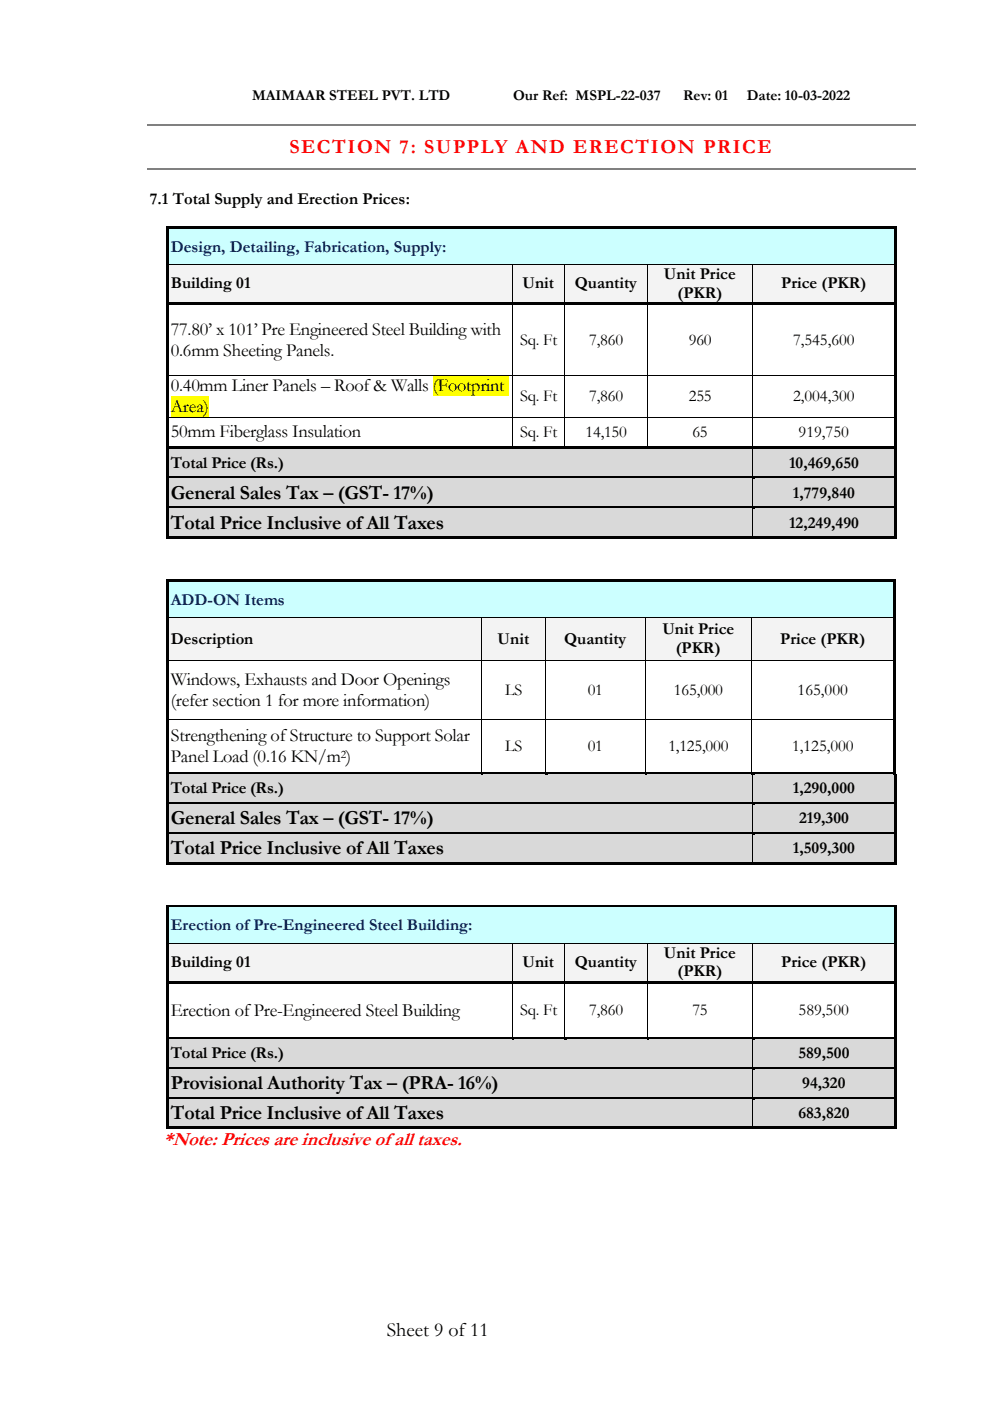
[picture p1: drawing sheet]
<svg xmlns="http://www.w3.org/2000/svg" width="210mm" height="297mm" viewBox="0 0 210 297" stroke-linecap="round" stroke-linejoin="round" font-family="sans-serif">
<defs><g id="words">
<text font-size="4.2" fill="#f00" x="61.3" y="32.4">SECTION 7: SUPPLY AND ERECTION PRICE</text>
<g font-size="4.2">
<text x="36.2" y="105.7">General Sales Tax – (GST- 17%)</text>
<text x="36.2" y="112.1">Total Price Inclusive of All Taxes</text>
<text x="36.2" y="174.7">General Sales Tax – (GST- 17%)</text>
<text x="36.2" y="181.1">Total Price Inclusive of All Taxes</text>
<text x="36.2" y="230.8">Provisional Authority Tax – (PRA- 16%)</text>
<text x="36.2" y="237.2">Total Price Inclusive of All Taxes</text>
<text x="82" y="283.2">Sheet 9 of11</text>
</g>
<text font-size="4.1" fill="#f00" x="34.7" y="242.7">*Note: Prices are inclusive of all taxes.</text>
<g font-size="3.9">
<text x="36.2" y="71">77.80’ x 101’ Pre Engineered Steel Building with</text>
<text x="36.2" y="75.4">0.6mm Sheeting Panels.</text>
<text x="36.2" y="82.9">0.40mm Liner Panels – Roof &amp; Walls</text>
<text x="91.8" y="82.9">(Footprint</text>
<text x="36.2" y="87.3">Area)</text>
<text x="36.2" y="92.7">50mm Fiberglass Insulation</text>
<text x="36.2" y="145.2">Windows, Exhausts and Door Openings</text>
<text x="36.2" y="149.6">(refer section 1 for more information)</text>
<text x="36.2" y="157.1">Strengthening of Structure to Support Solar</text>
<text x="36.2" y="161.5">Panel Load (0.16 KN/m )</text>
<text x="36.2" y="215.2">Erection of Pre-Engineered Steel Building</text>
</g>
<g font-size="3.5">
<text x="31.8" y="43.1">7.1 Total Supply and Erection Prices:</text>
<text x="140.7" y="59.1">Unit Price</text>
<text x="36.2" y="61.1">Building 01</text>
<text x="110.8" y="61.1">Unit</text>
<text x="121.8" y="61.1">Quantity</text>
<text x="143.6" y="63.1">(PKR)</text>
<text x="165.6" y="61.1">Price (PKR)</text>
<text x="110.3" y="73">Sq. Ft</text>
<text x="124.9" y="73">7,860</text>
<text x="146" y="73">960</text>
<text x="168.1" y="73">7,545,600</text>
<text x="110.3" y="85">Sq. Ft</text>
<text x="124.9" y="85">7,860</text>
<text x="146" y="85">255</text>
<text x="168.1" y="85">2,004,300</text>
<text x="110.3" y="92.6">Sq. Ft</text>
<text x="124.1" y="92.6">14,150</text>
<text x="146.8" y="92.6">65</text>
<text x="169.3" y="92.6">919,750</text>
<text x="36.2" y="99.1">Total Price (Rs.)</text>
<text x="167.3" y="99.1">10,469,650</text>
<text x="168.1" y="105.5">1,779,840</text>
<text x="167.3" y="111.8">12,249,490</text>
<text x="36.2" y="136.4">Description</text>
<text x="105.5" y="136.4">Unit</text>
<text x="119.6" y="136.4">Quantity</text>
<text x="140.4" y="134.4">Unit Price</text>
<text x="165.4" y="136.4">Price (PKR)</text>
<text x="143.2" y="138.4">(PKR)</text>
<text x="107" y="147.3">LS</text>
<text x="124.6" y="147.3">01</text>
<text x="142.9" y="147.3">165,000</text>
<text x="169.1" y="147.3">165,000</text>
<text x="107" y="159.2">LS</text>
<text x="124.6" y="159.2">01</text>
<text x="141.7" y="159.2">1,125,000</text>
<text x="167.9" y="159.2">1,125,000</text>
<text x="36.2" y="168.2">Total Price (Rs.)</text>
<text x="168.1" y="168.2">1,290,000</text>
<text x="169.4" y="174.5">219,300</text>
<text x="168.1" y="180.9">1,509,300</text>
<text x="140.7" y="203">Unit Price</text>
<text x="36.2" y="205">Building 01</text>
<text x="110.8" y="205">Unit</text>
<text x="121.8" y="205">Quantity</text>
<text x="143.6" y="207">(PKR)</text>
<text x="165.6" y="205">Price (PKR)</text>
<text x="110.3" y="215.1">Sq. Ft</text>
<text x="124.9" y="215.1">7,860</text>
<text x="146.8" y="215.1">75</text>
<text x="169.3" y="215.1">589,500</text>
<text x="36.2" y="224.3">Total Price (Rs.)</text>
<text x="169.2" y="224.3">589,500</text>
<text x="170" y="230.6">94,320</text>
<text x="169.2" y="237">683,820</text>
</g>
<g font-size="3.5" fill="#002060">
<text x="36.2" y="53.3">Design, Detailing, Fabrication, Supply:</text>
<text x="36.2" y="128.1">ADD-ON Items</text>
<text x="36.2" y="197.2">Erection of Pre-Engineered Steel Building:</text>
</g>
<g font-size="3.2">
<text x="53.4" y="21.3">MAIMAAR STEEL PVT. LTD</text>
<text x="108.8" y="21.3">Our Ref: MSPL-22-037</text>
<text x="144.8" y="21.3">Rev: 01</text>
<text x="158.3" y="21.3">Date: 10-03-2022</text>
</g>
<text font-size="2.5" x="72.2" y="160.6">2</text>
</g></defs>
<path d="M31.3 26.5h162.8M31.3 35.7h162.8" fill="none" stroke="#808080" stroke-width=".25"/>
<g fill="#cff">
<path d="M35.9 48.6h153.6v7.4h-153.6z" fill-rule="evenodd"/>
<path d="M36.2 50.3h152.9v4h-152.9z" fill-rule="evenodd"/>
</g>
<g fill="#000">
<path d="M35.3 48.1h.5v.5h-.5z" fill-rule="evenodd"/>
<path d="M35.3 48.1h.5v.5h-.5z" fill-rule="evenodd"/>
<path d="M35.3 48.6h.5v7.4h-.5z" fill-rule="evenodd"/>
<path d="M35.8 48.1h153.7v.5h-153.7z" fill-rule="evenodd"/>
<path d="M189.5 48.1h.5v.5h-.5z" fill-rule="evenodd"/>
<path d="M189.5 48.1h.5v.5h-.5z" fill-rule="evenodd"/>
<path d="M189.5 48.6h.5v7.4h-.5z" fill-rule="evenodd"/>
</g>
<path d="M35.8 48.6h153.7" fill="none" stroke="#cff" stroke-width=".21"/>
<g fill="#f3f3f3">
<path d="M35.9 56.1h72.7v8h-72.7z" fill-rule="evenodd"/>
<path d="M36.2 58.1h71.8v4h-71.8z" fill-rule="evenodd"/>
<path d="M108.7 56.1h11v8h-11z" fill-rule="evenodd"/>
<path d="M109.2 58.1h9.9v4h-9.9z" fill-rule="evenodd"/>
<path d="M119.8 56.1h17.4v8h-17.4z" fill-rule="evenodd"/>
<path d="M120.4 58.1h16.1v4h-16.1z" fill-rule="evenodd"/>
<path d="M137.2 56.1h22.3v8h-22.3z" fill-rule="evenodd"/>
<path d="M137.8 56.1h21.2v4h-21.2z" fill-rule="evenodd"/>
<path d="M137.8 60.1h21.2v4h-21.2z" fill-rule="evenodd"/>
<path d="M159.6 56.1h29.9v8h-29.9z" fill-rule="evenodd"/>
<path d="M160.2 58.1h28.9v4h-28.9z" fill-rule="evenodd"/>
</g>
<g fill="#000">
<path d="M35.3 56l.5 .1z" fill-rule="evenodd"/>
<path d="M108.6 56l.1 .1z" fill-rule="evenodd"/>
<path d="M119.7 56l.1 .1z" fill-rule="evenodd"/>
<path d="M137.1 56l.1 .1z" fill-rule="evenodd"/>
<path d="M159.5 56l.1 .1z" fill-rule="evenodd"/>
<path d="M189.5 56l.5 .1z" fill-rule="evenodd"/>
<path d="M35.3 56.1h.5v8h-.5z" fill-rule="evenodd"/>
<path d="M35.3 64.1h.5v.5h-.5z" fill-rule="evenodd"/>
<path d="M35.3 64.6h.5v14.8h-.5z" fill-rule="evenodd"/>
<path d="M35.8 64.1h72.8v.5h-72.8z" fill-rule="evenodd"/>
<path d="M108.6 64.1h.5v.5h-.5z" fill-rule="evenodd"/>
<path d="M109.1 64.1h10.6v.5h-10.6z" fill-rule="evenodd"/>
<path d="M119.7 64.1h.5v.5h-.5z" fill-rule="evenodd"/>
<path d="M120.2 64.1h16.9v.5h-16.9z" fill-rule="evenodd"/>
<path d="M137.1 64.1h.6v.5h-.6z" fill-rule="evenodd"/>
<path d="M137.7 64.1h21.8v.5h-21.8z" fill-rule="evenodd"/>
<path d="M159.5 64.1h.6v.5h-.6z" fill-rule="evenodd"/>
<path d="M160.1 64.1h29.4v.5h-29.4z" fill-rule="evenodd"/>
<path d="M189.5 56.1h.5v8h-.5z" fill-rule="evenodd"/>
<path d="M189.5 64.1h.5v.5h-.5z" fill-rule="evenodd"/>
<path d="M189.5 64.6h.5v14.8h-.5z" fill-rule="evenodd"/>
</g>
<g fill="none" stroke="#000" stroke-width=".21">
<path d="M35.8 56.1h72.8M108.6 56.1v8M108.7 56.1h11M119.7 56.1v8M119.8 56.1h17.3M137.2 56.1v8M137.2 56.1h22.3M159.6 56.1v8M159.6 56.1h29.9M108.6 64.6v14.8M119.7 64.6v14.8M137.2 64.6v14.8"/>
<path d="M159.6 64.6v14.8"/>
</g>
<g fill="#ff0">
<path d="M91.8 79.6h16v4.4h-16z" fill-rule="evenodd"/>
<path d="M36.2 84h8v4.3h-8z" fill-rule="evenodd"/>
</g>
<g fill="#000">
<path d="M35.3 79.4h.5v.2h-.5z" fill-rule="evenodd"/>
<path d="M108.6 79.4h.1v.2h-.1z" fill-rule="evenodd"/>
<path d="M119.7 79.4h.2v.2h-.2z" fill-rule="evenodd"/>
<path d="M137.1 79.4h.2v.2h-.2z" fill-rule="evenodd"/>
<path d="M159.5 79.4h.2v.2h-.2z" fill-rule="evenodd"/>
<path d="M189.5 79.4h.5v.2h-.5z" fill-rule="evenodd"/>
<path d="M35.3 79.6h.5v8.7h-.5z" fill-rule="evenodd"/>
<path d="M35.3 88.3h.5v.2h-.5z" fill-rule="evenodd"/>
<path d="M35.3 88.5h.5v6.1h-.5z" fill-rule="evenodd"/>
<path d="M108.6 88.3h.1v.2h-.1z" fill-rule="evenodd"/>
<path d="M119.7 88.3h.2v.2h-.2z" fill-rule="evenodd"/>
<path d="M137.1 88.3h.2v.2h-.2z" fill-rule="evenodd"/>
<path d="M159.5 88.3h.2v.2h-.2z" fill-rule="evenodd"/>
<path d="M189.5 79.6h.5v8.7h-.5z" fill-rule="evenodd"/>
<path d="M189.5 88.3h.5v.2h-.5z" fill-rule="evenodd"/>
<path d="M189.5 88.5h.5v6.1h-.5z" fill-rule="evenodd"/>
</g>
<g fill="none" stroke="#000" stroke-width=".21">
<path d="M35.8 79.5h72.8M108.6 79.6v8.7M108.7 79.5h11M119.7 79.6v8.7M119.9 79.5h17.2M137.2 79.6v8.7M137.3 79.5h22.2M159.6 79.6v8.7M159.7 79.5h29.8M35.8 88.4h72.8M108.6 88.5v6.1M108.7 88.4h11"/>
<path d="M119.7 88.5v6.1M119.9 88.4h17.2M137.2 88.5v6.1M137.3 88.4h22.2M159.6 88.5v6.1M159.7 88.4h29.8"/>
</g>
<g fill="#d9d9d9">
<path d="M35.9 95.2h123.6v5.8h-123.6z" fill-rule="evenodd"/>
<path d="M36.2 96.1h122.8v4h-122.8z" fill-rule="evenodd"/>
<path d="M159.6 95.2h29.9v5.8h-29.9z" fill-rule="evenodd"/>
<path d="M160.2 96.1h28.9v4h-28.9z" fill-rule="evenodd"/>
</g>
<g fill="#000">
<path d="M35.3 94.6h.5v.6h-.5z" fill-rule="evenodd"/>
<path d="M35.8 94.6h72.8v.5h-72.8z" fill-rule="evenodd"/>
</g>
<path d="M35.8 95.2h72.8" fill="none" stroke="#d9d9d9" stroke-width=".21"/>
<path d="M108.6 95.1l.5 .1z" fill-rule="evenodd" fill="#d9d9d9"/>
<g fill="#000">
<path d="M108.6 94.6h.5v.5h-.5z" fill-rule="evenodd"/>
<path d="M109.1 94.6h10.6v.5h-10.6z" fill-rule="evenodd"/>
</g>
<path d="M109.1 95.2h10.6" fill="none" stroke="#d9d9d9" stroke-width=".21"/>
<path d="M119.7 95.1l.5 .1z" fill-rule="evenodd" fill="#d9d9d9"/>
<g fill="#000">
<path d="M119.7 94.6h.5v.5h-.5z" fill-rule="evenodd"/>
<path d="M120.2 94.6h16.9v.5h-16.9z" fill-rule="evenodd"/>
</g>
<path d="M120.2 95.2h16.9" fill="none" stroke="#d9d9d9" stroke-width=".21"/>
<path d="M137.1 95.1l.6 .1z" fill-rule="evenodd" fill="#d9d9d9"/>
<g fill="#000">
<path d="M137.1 94.6h.6v.5h-.6z" fill-rule="evenodd"/>
<path d="M137.7 94.6h21.8v.5h-21.8z" fill-rule="evenodd"/>
</g>
<path d="M137.7 95.2h21.8" fill="none" stroke="#d9d9d9" stroke-width=".21"/>
<path d="M159.6 95.1l.5 .1z" fill-rule="evenodd" fill="#d9d9d9"/>
<g fill="#000">
<path d="M159.5 94.6h.6v.5h-.6z" fill-rule="evenodd"/>
<path d="M160.1 94.6h29.4v.5h-29.4z" fill-rule="evenodd"/>
<path d="M189.5 94.6h.5v.6h-.5z" fill-rule="evenodd"/>
<path d="M35.3 95.2h.5v5.8h-.5z" fill-rule="evenodd"/>
<path d="M189.5 95.2h.5v5.8h-.5z" fill-rule="evenodd"/>
</g>
<path d="M160.1 95.2h29.4" fill="none" stroke="#d9d9d9" stroke-width=".21"/>
<path d="M159.6 95.2v5.8" fill="none" stroke="#000" stroke-width=".21"/>
<g fill="#d9d9d9">
<path d="M35.9 101.5h123.6v5.8h-123.6z" fill-rule="evenodd"/>
<path d="M36.2 102h122.8v4.8h-122.8z" fill-rule="evenodd"/>
<path d="M159.6 101.5h29.9v5.8h-29.9z" fill-rule="evenodd"/>
<path d="M160.2 102.5h28.9v3.9h-28.9z" fill-rule="evenodd"/>
</g>
<g fill="#000">
<path d="M35.3 101h.5v.5h-.5z" fill-rule="evenodd"/>
<path d="M35.8 101h123.7v.5h-123.7z" fill-rule="evenodd"/>
</g>
<path d="M35.8 101.5h123.7" fill="none" stroke="#d9d9d9" stroke-width=".21"/>
<path d="M159.6 101.5h.5z" fill-rule="evenodd" fill="#d9d9d9"/>
<g fill="#000">
<path d="M35.3 101.5h.5v5.8h-.5z" fill-rule="evenodd"/>
<path d="M159.5 101h.6v.5h-.6z" fill-rule="evenodd"/>
<path d="M160.1 101h29.4v.5h-29.4z" fill-rule="evenodd"/>
<path d="M189.5 101h.5v.5h-.5z" fill-rule="evenodd"/>
<path d="M189.5 101.5h.5v5.8h-.5z" fill-rule="evenodd"/>
</g>
<path d="M160.1 101.5h29.4" fill="none" stroke="#d9d9d9" stroke-width=".21"/>
<path d="M159.6 101.5v5.8" fill="none" stroke="#000" stroke-width=".21"/>
<g fill="#d9d9d9">
<path d="M35.9 107.9h123.6v5.8h-123.6z" fill-rule="evenodd"/>
<path d="M36.2 108.4h122.8v4.8h-122.8z" fill-rule="evenodd"/>
<path d="M159.6 107.9h29.9v5.8h-29.9z" fill-rule="evenodd"/>
<path d="M160.2 108.8h28.9v4h-28.9z" fill-rule="evenodd"/>
</g>
<g fill="#000">
<path d="M35.3 107.3h.5v.6h-.5z" fill-rule="evenodd"/>
<path d="M35.8 107.3h123.7v.5h-123.7z" fill-rule="evenodd"/>
</g>
<path d="M35.8 107.9h123.7" fill="none" stroke="#d9d9d9" stroke-width=".21"/>
<path d="M159.6 107.8l.5 .1z" fill-rule="evenodd" fill="#d9d9d9"/>
<g fill="#000">
<path d="M35.3 107.9h.5v5.8h-.5z" fill-rule="evenodd"/>
<path d="M35.3 113.7h.5v.5h-.5z" fill-rule="evenodd"/>
<path d="M35.3 113.7h.5v.5h-.5z" fill-rule="evenodd"/>
<path d="M35.8 113.7h123.7v.5h-123.7z" fill-rule="evenodd"/>
<path d="M159.5 107.3h.6v.5h-.6z" fill-rule="evenodd"/>
<path d="M159.5 113.7h.6v.5h-.6z" fill-rule="evenodd"/>
<path d="M160.1 107.3h29.4v.5h-29.4z" fill-rule="evenodd"/>
<path d="M160.1 113.7h29.4v.5h-29.4z" fill-rule="evenodd"/>
<path d="M189.5 107.3h.5v.6h-.5z" fill-rule="evenodd"/>
<path d="M189.5 107.9h.5v5.8h-.5z" fill-rule="evenodd"/>
<path d="M189.5 113.7h.5v.5h-.5z" fill-rule="evenodd"/>
<path d="M189.5 113.7h.5v.5h-.5z" fill-rule="evenodd"/>
</g>
<path d="M160.1 107.9h29.4" fill="none" stroke="#d9d9d9" stroke-width=".21"/>
<path d="M159.6 107.9v5.8" fill="none" stroke="#000" stroke-width=".21"/>
<g fill="#cff">
<path d="M35.9 123.3h153.5v7.5h-153.5z" fill-rule="evenodd"/>
<path d="M36.2 125.1h152.8v3.9h-152.8z" fill-rule="evenodd"/>
</g>
<g fill="#000">
<path d="M35.3 122.8h.5v.6h-.5z" fill-rule="evenodd"/>
<path d="M35.3 122.8h.5v.5h-.5z" fill-rule="evenodd"/>
<path d="M35.3 123.4h.5v7.4h-.5z" fill-rule="evenodd"/>
<path d="M35.8 122.8h153.6v.5h-153.6z" fill-rule="evenodd"/>
<path d="M189.4 122.8h.5v.6h-.5z" fill-rule="evenodd"/>
<path d="M189.4 122.8h.5v.5h-.5z" fill-rule="evenodd"/>
<path d="M189.4 123.4h.5v7.4h-.5z" fill-rule="evenodd"/>
</g>
<path d="M35.8 123.4h153.6" fill="none" stroke="#cff" stroke-width=".21"/>
<g fill="#f3f3f3">
<path d="M35.9 130.9h66.1v8.9h-66.1z" fill-rule="evenodd"/>
<path d="M36.2 133.4h65.2v3.9h-65.2z" fill-rule="evenodd"/>
<path d="M102.1 130.9h13.6v8.9h-13.6z" fill-rule="evenodd"/>
<path d="M102.7 133.4h12.4v3.9h-12.4z" fill-rule="evenodd"/>
<path d="M115.7 130.9h21v8.9h-21z" fill-rule="evenodd"/>
<path d="M116.3 133.4h19.8v3.9h-19.8z" fill-rule="evenodd"/>
<path d="M136.8 130.9h22.4v8.9h-22.4z" fill-rule="evenodd"/>
<path d="M137.4 131.4h21.2v4h-21.2z" fill-rule="evenodd"/>
<path d="M137.4 135.4h21.2v3.9h-21.2z" fill-rule="evenodd"/>
<path d="M159.3 130.9h30.1v8.9h-30.1z" fill-rule="evenodd"/>
<path d="M159.9 133.4h29.1v3.9h-29.1z" fill-rule="evenodd"/>
</g>
<g fill="#000">
<path d="M35.3 130.8l.5 .1z" fill-rule="evenodd"/>
<path d="M35.3 130.9h.5v8.9h-.5z" fill-rule="evenodd"/>
<path d="M35.3 139.8l.5 .1z" fill-rule="evenodd"/>
<path d="M102 130.8l.1 .1z" fill-rule="evenodd"/>
<path d="M102 139.8l.1 .1z" fill-rule="evenodd"/>
<path d="M115.7 130.8l.1 .1z" fill-rule="evenodd"/>
<path d="M115.7 139.8l.1 .1z" fill-rule="evenodd"/>
<path d="M136.7 130.8l.1 .1z" fill-rule="evenodd"/>
<path d="M136.7 139.8l.1 .1z" fill-rule="evenodd"/>
<path d="M159.2 130.8l.1 .1z" fill-rule="evenodd"/>
<path d="M159.2 139.8l.1 .1z" fill-rule="evenodd"/>
<path d="M189.4 130.8l.5 .1z" fill-rule="evenodd"/>
<path d="M189.4 130.9h.5v8.9h-.5z" fill-rule="evenodd"/>
<path d="M189.4 139.8l.5 .1z" fill-rule="evenodd"/>
<path d="M35.3 139.9h.5v12.6h-.5z" fill-rule="evenodd"/>
<path d="M35.3 152.5l.5 .1z" fill-rule="evenodd"/>
<path d="M102 152.5l.1 .1z" fill-rule="evenodd"/>
<path d="M115.7 152.5l.1 .1z" fill-rule="evenodd"/>
<path d="M136.7 152.5l.1 .1z" fill-rule="evenodd"/>
<path d="M159.2 152.5l.1 .1z" fill-rule="evenodd"/>
<path d="M189.4 139.9h.5v12.6h-.5z" fill-rule="evenodd"/>
<path d="M189.4 152.5l.5 .1z" fill-rule="evenodd"/>
<path d="M35.3 152.6h.5v11.1h-.5z" fill-rule="evenodd"/>
<path d="M189.4 152.6h.5v11.1h-.5z" fill-rule="evenodd"/>
</g>
<g fill="none" stroke="#000" stroke-width=".21">
<path d="M35.8 130.9h66.2M35.8 139.9h66.2M102 139.9v12.6l13.7 .1M102.1 139.9h13.6M115.7 130.9h-13.6l-.1 8.9M115.7 130.9v8.9M115.7 139.9v12.6M115.8 130.9h20.9M115.8 139.9h20.9M136.8 130.9v8.9M136.8 139.9v12.6M136.8 130.9h22.4"/>
<path d="M136.8 139.9h22.4M159.3 130.9v8.9M159.3 139.9v12.6M159.3 130.9h30.1M159.3 139.9h30.1M35.8 152.6h66.2M102 152.6v11.1M115.7 152.6v11.1M115.8 152.6h20.9M136.8 152.6v11.1M136.8 152.6h22.4M159.3 152.6v11.1"/>
<path d="M159.3 152.6h30.1"/>
</g>
<g fill="#d9d9d9">
<path d="M35.9 164.2h123.6v5.8h-123.6z" fill-rule="evenodd"/>
<path d="M36.2 165.1h122.8v4h-122.8z" fill-rule="evenodd"/>
<path d="M159.6 164.2h29.9v5.8h-29.9z" fill-rule="evenodd"/>
<path d="M160.2 165.1h28.9v4h-28.9z" fill-rule="evenodd"/>
</g>
<g fill="#000">
<path d="M35.3 163.7h.5v.5h-.5z" fill-rule="evenodd"/>
<path d="M35.8 163.7h66.2v.5h-66.2z" fill-rule="evenodd"/>
</g>
<path d="M35.8 164.2h66.2" fill="none" stroke="#d9d9d9" stroke-width=".21"/>
<path d="M102 164.2h.5z" fill-rule="evenodd" fill="#d9d9d9"/>
<g fill="#000">
<path d="M102 163.7h.5v.5h-.5z" fill-rule="evenodd"/>
<path d="M102.5 163.7h13.2v.5h-13.2z" fill-rule="evenodd"/>
</g>
<path d="M102.5 164.2h13.2" fill="none" stroke="#d9d9d9" stroke-width=".21"/>
<path d="M115.7 164.2h.5z" fill-rule="evenodd" fill="#d9d9d9"/>
<g fill="#000">
<path d="M115.7 163.7h.5v.5h-.5z" fill-rule="evenodd"/>
<path d="M116.2 163.7h20.5v.5h-20.5z" fill-rule="evenodd"/>
</g>
<path d="M116.2 164.2h20.5" fill="none" stroke="#d9d9d9" stroke-width=".21"/>
<path d="M136.7 164.2h.5z" fill-rule="evenodd" fill="#d9d9d9"/>
<g fill="#000">
<path d="M136.7 163.7h.5v.5h-.5z" fill-rule="evenodd"/>
<path d="M137.2 163.7h22v.5h-22z" fill-rule="evenodd"/>
</g>
<path d="M137.2 164.2h22" fill="none" stroke="#d9d9d9" stroke-width=".21"/>
<path d="M159.2 164.2h.5z" fill-rule="evenodd" fill="#d9d9d9"/>
<path d="M159.2 163.7h.5v.5h-.5z" fill-rule="evenodd" fill="#000"/>
<path d="M159.6 164.2h.5z" fill-rule="evenodd" fill="#d9d9d9"/>
<g fill="#000">
<path d="M159.5 163.7h.6v.5h-.6z" fill-rule="evenodd"/>
<path d="M160.1 163.7h29.3v.5h-29.3z" fill-rule="evenodd"/>
</g>
<path d="M160.1 164.2h29.3" fill="none" stroke="#d9d9d9" stroke-width=".21"/>
<path d="M189.4 164.2h.1z" fill-rule="evenodd" fill="#d9d9d9"/>
<g fill="#000">
<path d="M35.3 164.2h.5v5.8h-.5z" fill-rule="evenodd"/>
<path d="M189.4 163.7h.5v.5h-.5z" fill-rule="evenodd"/>
<path d="M189.5 164.2h.5z" fill-rule="evenodd"/>
<path d="M189.5 164.2h.5v5.8h-.5z" fill-rule="evenodd"/>
</g>
<path d="M159.6 164.2v5.8" fill="none" stroke="#000" stroke-width=".21"/>
<g fill="#d9d9d9">
<path d="M35.9 170.5h123.6v5.9h-123.6z" fill-rule="evenodd"/>
<path d="M36.2 171.1h122.8v4.7h-122.8z" fill-rule="evenodd"/>
<path d="M159.6 170.5h29.9v5.9h-29.9z" fill-rule="evenodd"/>
<path d="M160.2 171.5h28.9v4h-28.9z" fill-rule="evenodd"/>
</g>
<g fill="#000">
<path d="M35.3 170h.5v.6h-.5z" fill-rule="evenodd"/>
<path d="M35.8 170h123.7v.5h-123.7z" fill-rule="evenodd"/>
</g>
<path d="M35.8 170.6h123.7" fill="none" stroke="#d9d9d9" stroke-width=".21"/>
<path d="M159.6 170.5l.5 .1z" fill-rule="evenodd" fill="#d9d9d9"/>
<g fill="#000">
<path d="M35.3 170.6h.5v5.8h-.5z" fill-rule="evenodd"/>
<path d="M159.5 170h.6v.5h-.6z" fill-rule="evenodd"/>
<path d="M160.1 170h29.4v.5h-29.4z" fill-rule="evenodd"/>
<path d="M189.5 170h.5v.6h-.5z" fill-rule="evenodd"/>
<path d="M189.5 170.6h.5v5.8h-.5z" fill-rule="evenodd"/>
</g>
<path d="M160.1 170.6h29.4" fill="none" stroke="#d9d9d9" stroke-width=".21"/>
<path d="M159.6 170.6v5.8" fill="none" stroke="#000" stroke-width=".21"/>
<g fill="#d9d9d9">
<path d="M35.9 176.9h123.6v5.8h-123.6z" fill-rule="evenodd"/>
<path d="M36.2 177.4h122.8v4.8h-122.8z" fill-rule="evenodd"/>
<path d="M159.6 176.9h29.9v5.8h-29.9z" fill-rule="evenodd"/>
<path d="M160.2 177.8h28.9v4h-28.9z" fill-rule="evenodd"/>
</g>
<g fill="#000">
<path d="M35.3 176.4h.5v.5h-.5z" fill-rule="evenodd"/>
<path d="M35.8 176.4h123.7v.5h-123.7z" fill-rule="evenodd"/>
</g>
<path d="M35.8 176.9h123.7" fill="none" stroke="#d9d9d9" stroke-width=".21"/>
<path d="M159.6 176.9h.5z" fill-rule="evenodd" fill="#d9d9d9"/>
<g fill="#000">
<path d="M159.5 176.4h.6v.5h-.6z" fill-rule="evenodd"/>
<path d="M160.1 176.4h29.4v.5h-29.4z" fill-rule="evenodd"/>
<path d="M189.5 176.4h.5v.5h-.5z" fill-rule="evenodd"/>
<path d="M35.3 176.9h.5v5.8h-.5z" fill-rule="evenodd"/>
<path d="M35.3 182.7h.5v.5h-.5z" fill-rule="evenodd"/>
<path d="M35.3 182.7h.5v.5h-.5z" fill-rule="evenodd"/>
<path d="M35.8 182.7h123.7v.5h-123.7z" fill-rule="evenodd"/>
<path d="M159.5 182.7h.6v.5h-.6z" fill-rule="evenodd"/>
<path d="M160.1 182.7h29.4v.5h-29.4z" fill-rule="evenodd"/>
<path d="M189.5 176.9h.5v5.8h-.5z" fill-rule="evenodd"/>
<path d="M189.5 182.7h.5v.5h-.5z" fill-rule="evenodd"/>
<path d="M189.5 182.7h.5v.5h-.5z" fill-rule="evenodd"/>
</g>
<path d="M160.1 176.9h29.4" fill="none" stroke="#d9d9d9" stroke-width=".21"/>
<path d="M159.6 176.9v5.8" fill="none" stroke="#000" stroke-width=".21"/>
<g fill="#cff">
<path d="M35.9 192.4h153.6v7.4h-153.6z" fill-rule="evenodd"/>
<path d="M36.2 194.1h152.9v4h-152.9z" fill-rule="evenodd"/>
</g>
<g fill="#000">
<path d="M35.3 191.8h.5v.6h-.5z" fill-rule="evenodd"/>
<path d="M35.3 191.8h.5v.5h-.5z" fill-rule="evenodd"/>
<path d="M35.3 192.4h.5v7.4h-.5z" fill-rule="evenodd"/>
<path d="M35.8 191.8h153.7v.5h-153.7z" fill-rule="evenodd"/>
<path d="M189.5 191.8h.5v.6h-.5z" fill-rule="evenodd"/>
<path d="M189.5 191.8h.5v.5h-.5z" fill-rule="evenodd"/>
<path d="M189.5 192.4h.5v7.4h-.5z" fill-rule="evenodd"/>
</g>
<path d="M35.8 192.4h153.7" fill="none" stroke="#cff" stroke-width=".21"/>
<g fill="#f3f3f3">
<path d="M35.9 199.9h72.7v8h-72.7z" fill-rule="evenodd"/>
<path d="M36.2 201.9h71.8v4h-71.8z" fill-rule="evenodd"/>
<path d="M108.7 199.9h11v8h-11z" fill-rule="evenodd"/>
<path d="M109.2 201.9h9.9v4h-9.9z" fill-rule="evenodd"/>
<path d="M119.8 199.9h17.4v8h-17.4z" fill-rule="evenodd"/>
<path d="M120.4 201.9h16.1v4h-16.1z" fill-rule="evenodd"/>
<path d="M137.2 199.9h22.3v8h-22.3z" fill-rule="evenodd"/>
<path d="M137.8 199.9h21.2v4h-21.2z" fill-rule="evenodd"/>
<path d="M137.8 203.9h21.2v4h-21.2z" fill-rule="evenodd"/>
<path d="M159.6 199.9h29.9v8h-29.9z" fill-rule="evenodd"/>
<path d="M160.2 201.9h28.9v4h-28.9z" fill-rule="evenodd"/>
</g>
<g fill="#000">
<path d="M35.3 199.8l.5 .1z" fill-rule="evenodd"/>
<path d="M108.6 199.8l.1 .1z" fill-rule="evenodd"/>
<path d="M119.7 199.8l.1 .1z" fill-rule="evenodd"/>
<path d="M137.1 199.8l.1 .1z" fill-rule="evenodd"/>
<path d="M159.5 199.8l.1 .1z" fill-rule="evenodd"/>
<path d="M189.5 199.8l.5 .1z" fill-rule="evenodd"/>
<path d="M35.3 199.9h.5v8h-.5z" fill-rule="evenodd"/>
<path d="M35.3 207.9h.5v.5h-.5z" fill-rule="evenodd"/>
<path d="M35.3 208.4h.5v11.4h-.5z" fill-rule="evenodd"/>
<path d="M35.8 207.9h72.8v.5h-72.8z" fill-rule="evenodd"/>
<path d="M108.6 207.9h.5v.5h-.5z" fill-rule="evenodd"/>
<path d="M109.1 207.9h10.6v.5h-10.6z" fill-rule="evenodd"/>
<path d="M119.7 207.9h.5v.5h-.5z" fill-rule="evenodd"/>
<path d="M120.2 207.9h16.9v.5h-16.9z" fill-rule="evenodd"/>
<path d="M137.1 207.9h.6v.5h-.6z" fill-rule="evenodd"/>
<path d="M137.7 207.9h21.8v.5h-21.8z" fill-rule="evenodd"/>
<path d="M159.5 207.9h.6v.5h-.6z" fill-rule="evenodd"/>
<path d="M160.1 207.9h29.4v.5h-29.4z" fill-rule="evenodd"/>
<path d="M189.5 199.9h.5v8h-.5z" fill-rule="evenodd"/>
<path d="M189.5 207.9h.5v.5h-.5z" fill-rule="evenodd"/>
<path d="M189.5 208.4h.5v11.4h-.5z" fill-rule="evenodd"/>
</g>
<g fill="none" stroke="#000" stroke-width=".21">
<path d="M35.8 199.9h72.8M108.6 199.9v8M108.7 199.9h11M119.7 199.9v8M119.8 199.9h17.3M137.2 199.9v8M137.2 199.9h22.3M159.6 199.9v8M159.6 199.9h29.9M108.6 208.4v11.4M119.7 208.4v11.4M137.2 208.4v11.4"/>
<path d="M159.6 208.4v11.4"/>
</g>
<g fill="#d9d9d9">
<path d="M35.9 220.3h123.6v5.8h-123.6z" fill-rule="evenodd"/>
<path d="M36.2 221.2h122.8v4h-122.8z" fill-rule="evenodd"/>
<path d="M159.6 220.3h29.9v5.8h-29.9z" fill-rule="evenodd"/>
<path d="M160.2 221.2h28.9v4h-28.9z" fill-rule="evenodd"/>
</g>
<g fill="#000">
<path d="M35.3 219.8h.5v.5h-.5z" fill-rule="evenodd"/>
<path d="M35.8 219.8h72.8v.5h-72.8z" fill-rule="evenodd"/>
</g>
<path d="M35.8 220.3h72.8" fill="none" stroke="#d9d9d9" stroke-width=".21"/>
<path d="M108.6 220.3h.5z" fill-rule="evenodd" fill="#d9d9d9"/>
<g fill="#000">
<path d="M108.6 219.8h.5v.5h-.5z" fill-rule="evenodd"/>
<path d="M109.1 219.8h10.6v.5h-10.6z" fill-rule="evenodd"/>
</g>
<path d="M109.1 220.3h10.6" fill="none" stroke="#d9d9d9" stroke-width=".21"/>
<path d="M119.7 220.3h.5z" fill-rule="evenodd" fill="#d9d9d9"/>
<g fill="#000">
<path d="M119.7 219.8h.5v.5h-.5z" fill-rule="evenodd"/>
<path d="M120.2 219.8h16.9v.5h-16.9z" fill-rule="evenodd"/>
</g>
<path d="M120.2 220.3h16.9" fill="none" stroke="#d9d9d9" stroke-width=".21"/>
<path d="M137.1 220.3h.6z" fill-rule="evenodd" fill="#d9d9d9"/>
<g fill="#000">
<path d="M137.1 219.8h.6v.5h-.6z" fill-rule="evenodd"/>
<path d="M137.7 219.8h21.8v.5h-21.8z" fill-rule="evenodd"/>
</g>
<path d="M137.7 220.3h21.8" fill="none" stroke="#d9d9d9" stroke-width=".21"/>
<path d="M159.6 220.3h.5z" fill-rule="evenodd" fill="#d9d9d9"/>
<g fill="#000">
<path d="M35.3 220.3h.5v5.8h-.5z" fill-rule="evenodd"/>
<path d="M159.5 219.8h.6v.5h-.6z" fill-rule="evenodd"/>
<path d="M160.1 219.8h29.4v.5h-29.4z" fill-rule="evenodd"/>
<path d="M189.5 219.8h.5v.5h-.5z" fill-rule="evenodd"/>
<path d="M189.5 220.3h.5v5.8h-.5z" fill-rule="evenodd"/>
</g>
<path d="M160.1 220.3h29.4" fill="none" stroke="#d9d9d9" stroke-width=".21"/>
<path d="M159.6 220.3v5.8" fill="none" stroke="#000" stroke-width=".21"/>
<g fill="#d9d9d9">
<path d="M35.9 226.6h123.6v5.9h-123.6z" fill-rule="evenodd"/>
<path d="M36.2 227.2h122.8v4.7h-122.8z" fill-rule="evenodd"/>
<path d="M159.6 226.6h29.9v5.9h-29.9z" fill-rule="evenodd"/>
<path d="M160.2 227.6h28.9v4h-28.9z" fill-rule="evenodd"/>
</g>
<g fill="#000">
<path d="M35.3 226.1h.5v.6h-.5z" fill-rule="evenodd"/>
<path d="M35.8 226.1h123.7v.5h-123.7z" fill-rule="evenodd"/>
</g>
<path d="M35.8 226.7h123.7" fill="none" stroke="#d9d9d9" stroke-width=".21"/>
<path d="M159.6 226.6l.5 .1z" fill-rule="evenodd" fill="#d9d9d9"/>
<g fill="#000">
<path d="M35.3 226.7h.5v5.8h-.5z" fill-rule="evenodd"/>
<path d="M159.5 226.1h.6v.5h-.6z" fill-rule="evenodd"/>
<path d="M160.1 226.1h29.4v.5h-29.4z" fill-rule="evenodd"/>
<path d="M189.5 226.1h.5v.6h-.5z" fill-rule="evenodd"/>
<path d="M189.5 226.7h.5v5.8h-.5z" fill-rule="evenodd"/>
</g>
<path d="M160.1 226.7h29.4" fill="none" stroke="#d9d9d9" stroke-width=".21"/>
<path d="M159.6 226.7v5.8" fill="none" stroke="#000" stroke-width=".21"/>
<g fill="#d9d9d9">
<path d="M35.9 233h123.6v5.8h-123.6z" fill-rule="evenodd"/>
<path d="M36.2 233.5h122.8v4.8h-122.8z" fill-rule="evenodd"/>
<path d="M159.6 233h29.9v5.8h-29.9z" fill-rule="evenodd"/>
<path d="M160.2 233.9h28.9v4h-28.9z" fill-rule="evenodd"/>
</g>
<g fill="#000">
<path d="M35.3 232.5h.5v.5h-.5z" fill-rule="evenodd"/>
<path d="M35.8 232.5h123.7v.5h-123.7z" fill-rule="evenodd"/>
</g>
<path d="M35.8 233h123.7" fill="none" stroke="#d9d9d9" stroke-width=".21"/>
<path d="M159.6 233h.5z" fill-rule="evenodd" fill="#d9d9d9"/>
<g fill="#000">
<path d="M35.3 233h.5v5.8h-.5z" fill-rule="evenodd"/>
<path d="M35.3 238.8h.5v.5h-.5z" fill-rule="evenodd"/>
<path d="M35.3 238.8h.5v.5h-.5z" fill-rule="evenodd"/>
<path d="M35.8 238.8h123.7v.5h-123.7z" fill-rule="evenodd"/>
<path d="M159.5 232.5h.6v.5h-.6z" fill-rule="evenodd"/>
<path d="M159.5 238.8h.6v.5h-.6z" fill-rule="evenodd"/>
<path d="M160.1 232.5h29.4v.5h-29.4z" fill-rule="evenodd"/>
<path d="M160.1 238.8h29.4v.5h-29.4z" fill-rule="evenodd"/>
<path d="M189.5 232.5h.5v.5h-.5z" fill-rule="evenodd"/>
<path d="M189.5 233h.5v5.8h-.5z" fill-rule="evenodd"/>
<path d="M189.5 238.8h.5v.5h-.5z" fill-rule="evenodd"/>
<path d="M189.5 238.8h.5v.5h-.5z" fill-rule="evenodd"/>
</g>
<path d="M160.1 233h29.4" fill="none" stroke="#d9d9d9" stroke-width=".21"/>
<path d="M159.6 233v5.8" fill="none" stroke="#000" stroke-width=".21"/>
<use href="#words"/>
</svg>
